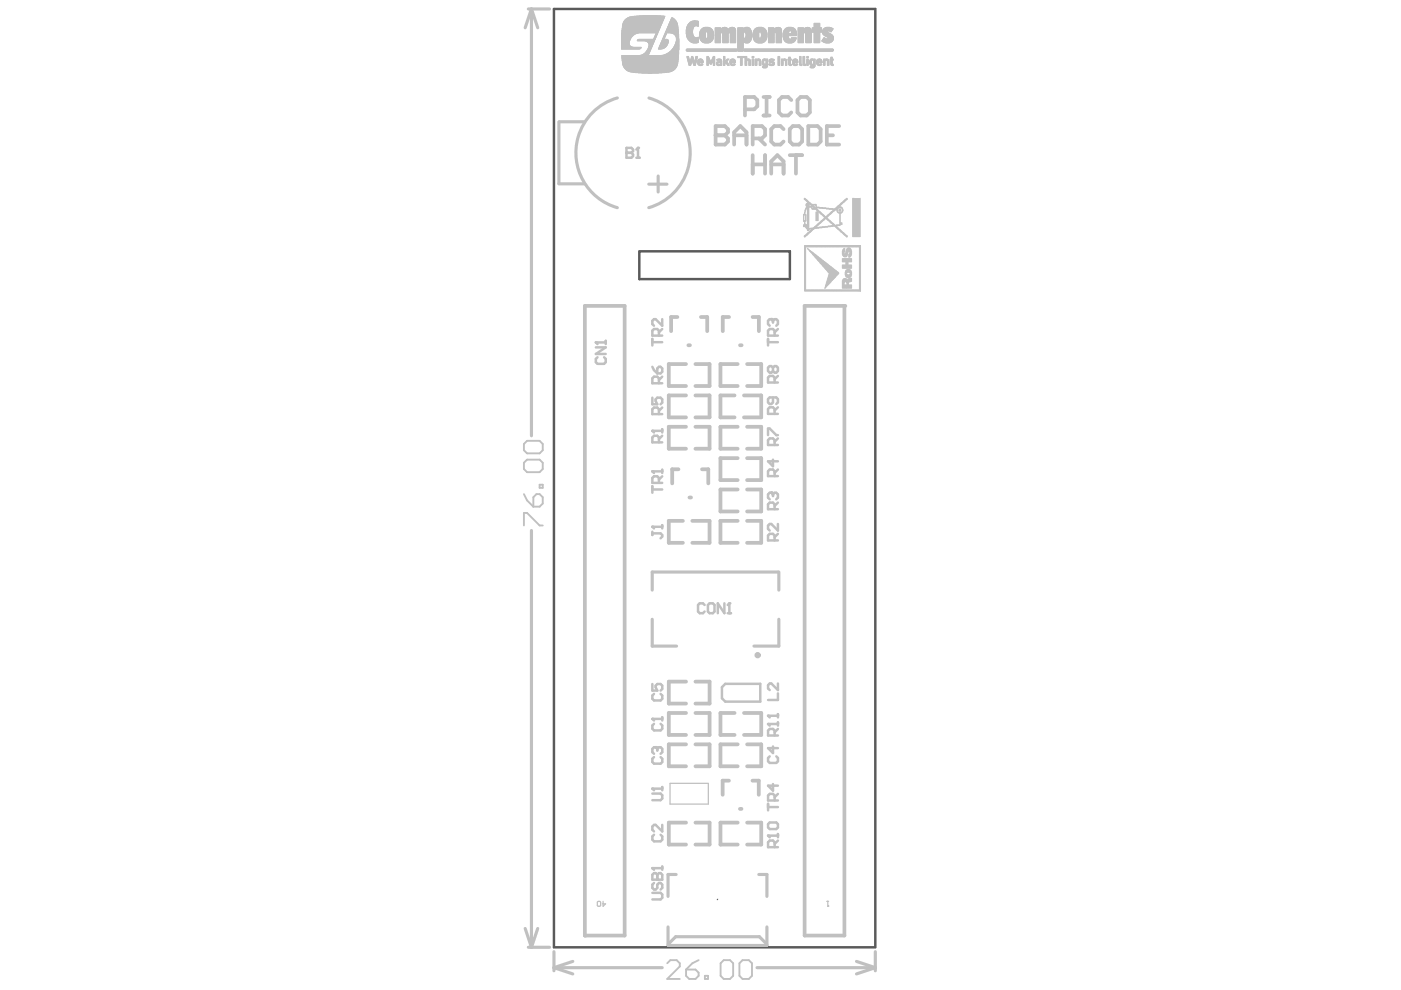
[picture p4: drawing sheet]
<svg xmlns="http://www.w3.org/2000/svg" width="297mm" height="210mm" viewBox="0 0 297 210" stroke-linecap="round" stroke-linejoin="round" font-family="sans-serif">
<path d="M133.5 32.3l.2 .2M152.2 190.6l-.1 .2" fill="none" stroke="#5a5a5a" stroke-width=".21"/>
<path d="M117.4 1.9h68.2v198.9h-68.2zM135.6 53.3h31.9v5.9h-31.9z" fill="none" stroke="#5a5a5a" stroke-width=".52"/>
<g fill="none" stroke="#c0c0c0" stroke-width=".21">
<path d="M131.8 10.4h3.8M131.8 10.4h3.9M131.8 10.3h4M131.8 10.3h4.1M131.8 10.2h4.1M131.8 10.1h4.2M131.8 10h4.2M131.8 10h2.4M131.8 9.9h2.2M131.8 9.9h2M131.8 9.8h1.9M131.8 9.7h1.8"/>
<path d="M131.8 9.6l1.8 .1M131.8 9.6h1.7M131.8 9.5h1.7M131.8 9.4h1.6M131.8 9.3h1.6M131.8 9.2h1.6M131.8 9.1h1.6M131.8 9h1.6M131.8 8.9h1.6M131.8 8.9h1.7M131.8 8.8h1.7M131.8 8.7h1.7"/>
<path d="M131.8 8.6h1.7M131.8 8.6h1.8M131.8 8.5h1.8M131.8 8.4h1.8M131.8 8.3h1.9M131.8 8.2h1.9M131.8 8.1h2M131.8 8h2M131.8 7.9h2.1M131.8 7.8h2.2M131.8 7.7h2.3M131.8 11.9h12"/>
<path d="M131.8 11.8h12M131.8 7.6h2.4M131.8 7.5h2.5M131.8 7.4h2.6M131.8 7.4h2.7M131.8 7.3h2.7M131.8 7.3h2.8M131.8 7.2h2.9M131.8 7.2h3M131.8 7h3.6M131.8 7h7.7M131.9 12.4h11.9"/>
<path d="M131.9 12.3h11.9M131.9 12.1h11.9M131.9 12h11.9M131.9 11.9h11.9M131.9 6.9h7.6M131.9 6.8h7.6M131.9 6.7h7.7M131.9 6.6h7.7M131.9 6.5h7.7M131.9 6.5h7.8M131.9 6.4h7.8M131.9 12.9h11.8"/>
<path d="M131.9 12.8h11.8M131.9 12.7h11.8M131.9 12.7h11.9M131.9 12.6h11.9M131.9 12.5h11.9M131.9 6.3h7.8M131.9 6.2h7.9M131.9 6.1h7.9M131.9 6h8M131.9 5.9h8M132 13.3h11.7M132 13.2h11.7"/>
<path d="M132 13.1h11.7M132 13h11.7M132 5.9h7.9M132 5.8h7.9M132 5.8h8M132 5.7h8M132 5.6h8M132 5.5h8.1M132 13.6h11.6M132 13.5h11.7M132 13.4h11.7M132 5.4h8.1"/>
<path d="M132 5.3h8.2M132 5.2h8.2M132.1 13.8h11.5M132.1 13.7h11.5M132.1 5.2h8.1M132.1 5.1h8.1M132.1 5.1h8.2M132.1 5h8.2M132.1 4.9h8.2M132.2 14.1h11.3M132.2 14h11.3M132.2 4.8h8.2"/>
<path d="M132.2 4.7h8.2M132.3 14.2h11.1M132.3 4.6h8.2M132.3 14.3h11M132.3 14.3h11.1M132.3 4.5h8.2M132.4 14.4h10.9M132.4 4.4h8.1M132.4 14.5h10.8M132.4 4.4h8.2M132.5 14.5h10.7M132.5 4.3h8.1"/>
<path d="M132.5 14.6h10.7M132.5 4.2h8.1M132.6 14.6h10.5M132.6 4.2h8M132.6 14.7h10.5M132.6 4.1h8.1M132.7 14.7h10.3M132.7 4.1h8M132.7 4h8M132.8 14.8h10.1M132.8 4h7.9M132.8 14.9h10"/>
<path d="M132.9 14.9h9.9M132.9 3.9h7.9M133 15h9.7M133 3.8h7.8M133.1 15h9.5M133.1 3.8h7.7M133.1 15.1h9.4M133.2 15.1h9.2M133.4 15.2h8.9M133.4 3.6h7.5M133.5 15.2h8.7M133.5 3.6h7.4"/>
<path d="M133.7 15.3h8.3M133.7 3.5h7.2M133.9 15.3h7.9M134.1 3.5h6.8M134.3 15.4h7.1M134.5 3.4h6.5M134.8 15.4h6.1M135 3.4h5.7M135.1 8.6h3.7M135.2 8.7h3.5M135.2 8.5h3.6M135.2 7.1h-3.4"/>
<path d="M135.2 8.4h3.6M135.3 8.4h3.6M135.4 15.5h4.9M135.4 8.3h3.5M135.6 3.3h4.5M135.7 11.7h1.8M136 11.7h1.5M136.1 15.5h3.5M136.1 11.6h1.4M136.2 11.6h1.3M136.3 11.5h1.3M136.4 11.5h1.2"/>
<path d="M136.4 3.3h2.9M136.5 11.4h1.1M136.7 11.3h1M136.8 11.2h.9M136.8 8.7h1.9M136.9 11.1h.8M136.9 11.1h.9M137 11h.8M137 10.9h.8M137 8.8h1.7M137.1 10.9h.7M137.1 10.8h.8"/>
<path d="M137.2 10.7h.7M137.2 10.6h.8M137.3 10.6h.7M137.3 8.9h1.3M137.4 10.4h.6M137.4 10.4h.7M137.4 9h1.2M137.4 15.6h.9M137.4 10.3h.7M137.5 10.2h.6M137.5 10.1h.7M137.5 9.1h1.1"/>
<path d="M137.5 10h.7M137.5 9.2h1.1M137.6 9.9h.7M137.6 9.8h.7M137.6 9.3h.9M137.6 9.2h.9M137.6 9.7h.7M137.6 9.6h.8M137.6 9.5h.8M137.6 9.4h.9M137.7 11.3l-1.1 .1M138 10.5h-.7"/>
<path d="M138.6 8.3h.3M138.6 8.2h.3M138.6 8.1h.4M138.7 8h.3M138.7 7.9h.4M138.8 7.8h.3M138.8 7.7h.3M138.8 7.7h.4M138.8 7.6h.4M138.9 7.6h.3M138.9 7.5h.3M138.9 7.4h.4"/>
<path d="M139 7.3h.3M139 7.2h.3M139 7.2h.4M139.1 7.9l-.4 .1M139.1 7h.3M139.4 7.1h-.3M139.6 10.4h.6M139.6 10.4h.8M139.6 10.3h1M139.6 10.3h1.1M139.6 10.2h1.2M139.7 10.2h1.2"/>
<path d="M139.7 10.1h1.2M139.7 10.1h1.3M139.7 10h1.4M139.8 9.9h1.4M139.8 9.8h1.5M139.8 9.7h1.5M139.9 9.6h1.5M139.9 9.5h1.5M140 9.5h1.5M140 9.4h1.5M140 9.3h1.5M140 9.3h1.6"/>
<path d="M140.1 9.2h1.5M140.1 9.1h1.5M140.1 9h1.6M140.2 9h1.5M140.2 8.9h1.5M140.2 8.8h1.5M140.3 11.7h3.5M140.3 8.7h1.4M140.3 8.6h1.4M140.4 8.5h1.3M140.4 8.5h1.2M140.4 8.4h1.2"/>
<path d="M140.4 8.4h1.1M140.4 8.3h1M140.5 8.3h.3M140.5 8.2h.3M140.5 8.1h.4M140.6 11.7h3.2M140.6 8.1h.3M140.6 8h.3M140.6 7.9h.4M140.7 7.8h.3M140.7 7.7h.3M140.7 7.7h.4"/>
<path d="M140.7 7.6h.4M140.8 11.6h3M140.8 7.6h.3M140.8 7.5h.3M140.8 7.4h.4M140.9 7.3h.3M140.9 3.7h-7.7M140.9 11.6h2.9M140.9 7.2h.3M140.9 7.2h.4M141 7h.3M141 7h2.8"/>
<path d="M141 6.9h2.8M141.1 11.5h2.8M141.1 6.9h2.7M141.1 6.8h2.7M141.1 6.7h2.7M141.2 11.5h2.7M141.2 6.6h2.6M141.2 6.5h2.6M141.3 11.4h2.6M141.3 6.4h2.5M141.3 6.3h2.5M141.3 7.1h-.3"/>
<path d="M141.3 6.2h2.5M141.4 11.4h2.5M141.4 6.2h2.4M141.4 6.1h2.4M141.4 6.1h2.3M141.4 6h2.3M141.5 5.9h2.2M141.5 5.8h2.2M141.6 11.3h2.3M141.6 5.7h2.1M141.6 5.6h2.1M141.6 11.2h2.3"/>
<path d="M141.6 5.5h2.1M141.7 5.5h2M141.7 5.4h2M141.7 11.2h2.2M141.7 5.3h2M141.7 5.3h1.9M141.8 11.1h2.1M141.8 5.2h1.8M141.8 5.1h1.8M141.8 5h1.8M141.9 11.1h2M141.9 5h1.7"/>
<path d="M141.9 4.9h1.7M141.9 11h2M141.9 4.9h1.6M141.9 4.8h1.6M142 11h1.9M142 4.8h1.5M142 4.7h1.5M142 4.7h1.4M142 10.9h1.9M142 4.6h1.4M142.1 4.5h1.2M142.1 10.9h1.8"/>
<path d="M142.1 4.4h1.2M142.1 4.3h1.1M142.2 10.8h1.7M142.2 7h1.6M142.2 4.3h1M142.2 4.2h.9M142.2 4.1h.8M142.3 10.7h1.6M142.3 4.1h.7M142.3 4h.6M142.3 3.9h.5M142.4 10.6h1.5"/>
<path d="M142.4 3.8h.3M142.4 3.8h.2M142.4 10.5h1.5M142.4 7.1h1.4M142.4 3.7h.1M142.5 10.4h1.4M142.6 10.4h1.3M142.6 10.3h1.3M142.7 10.2h1.2M142.7 7.2h1.1M142.8 10.1h1.1M142.8 10h1.1"/>
<path d="M142.8 7.2h1M142.9 9.9h1M142.9 9.8h1M142.9 7.3h1M143 9.8h.9M143 9.7h.9M143 7.3h.9M143 9.6h.9M143 7.4h.9M143.1 9.6h.8M143.1 9.5h.8M143.1 7.4h.8"/>
<path d="M143.1 9.4h.8M143.1 7.5h.8M143.2 9.3h.7M143.2 7.5h.7M143.2 9.2h.7M143.2 9.1h.7M143.2 7.6h.7M143.3 9.1h.6M143.3 9h.6M143.3 7.7h.6M143.3 8.9h.6M143.3 8.8h.6"/>
<path d="M143.3 7.9h.6M143.3 7.8h.6M143.4 8.7h.5M143.4 8.6h.5M143.4 8.5h.5M143.4 8.4h.5M143.4 8.2h.5M143.4 8.1h.5M143.4 8h.5M143.4 7.9h.5M143.4 8.3h.5M143.6 13.9h-11.5"/>
<path d="M143.8 12.2h-11.9M145.5 10.7h10.7M145.5 10.6h10.7M145.5 10.5h10.7M145.5 7.2h1.4M145.5 7.1h1.4M145.5 7h1.3M145.5 6.9h1.3M145.5 6.8h1.3M145.5 6.7h1.3M145.5 6.6h1.3M145.5 6.5h1.3"/>
<path d="M145.5 6.4h1.3M145.5 6.4h1.4M145.5 6.3h1.4M145.5 10.8h10.7M145.5 7.5h1.5M145.5 7.5h1.4M145.5 7.4h1.4M145.5 7.3h1.4M145.5 6.2h1.4M145.5 6.1h1.4M145.5 6h1.4M145.6 10.8h10.6"/>
<path d="M145.6 10.4h10.6M145.6 7.7h1.5M145.6 7.7h1.4M145.6 7.6h1.4M145.6 5.9h1.4M145.6 5.8h1.4M145.6 12.1h.4M145.6 12h.4M145.6 10.9h10.6M145.6 7.9h1.6M145.6 7.8h1.6M145.6 7.8h1.5"/>
<path d="M145.6 5.7h1.5M145.7 12.3h.3M145.7 12.2h.3M145.7 8h2.4M145.7 7.9l1.8 .1M145.7 5.6h1.5M145.7 5.6h1.6M145.7 5.5h1.7M145.7 12.5h.4M145.7 12.4h.4M145.7 12.4h.3M145.7 8.1h2.4"/>
<path d="M145.7 5.5h2.4M145.7 5.4h2.4M145.8 12.7h.3M145.8 12.6h.3M145.8 8.2h2.3M145.8 5.3h2.3M145.8 12.9h.4M145.8 12.8h.3M145.8 8.3h2.3M145.8 5.2h2.3M145.9 13.1h.3M145.9 13l.3 .1"/>
<path d="M145.9 13h.3M145.9 8.4h2.2M145.9 8.3h2.2M145.9 5.2h2.2M145.9 13.3h.7M145.9 13.2h.7M145.9 13.2h.3M145.9 5.1h2.2M146 13.5h.5M146 13.4h.5M146 13.4h.6M146 8.5h2.1"/>
<path d="M146 5.1h2.1M146 5h2.1M146 13.7h.5M146 13.6h.5M146.1 13.9h.3M146.1 13.8h.3M146.1 8.6h2M146.1 4.9h2M146.2 8.7h1.9M146.2 4.8h1.9M146.3 8.8h1.8M146.3 4.7h1.8"/>
<path d="M146.3 13.2h.3M146.3 13.1h.3M146.4 13h.3M146.4 12.9h.3M146.4 12.8h.7M146.4 12.7h.7M146.4 12.6h.6M146.4 8.9h1.7M146.4 4.6h1.7M146.5 12.6h.5M146.5 12.5h.5M146.5 8.9h1.6"/>
<path d="M146.5 4.6h1.6M146.5 12.4h.5M146.5 12.3h.5M146.5 12.3h.4M146.6 12.2h.3M146.6 12.1h.3M146.6 9h1.5M146.6 12h.3M146.7 13l-.4 .1M146.7 9h1.3M146.7 4.5h1.3M146.8 9.1h1.1"/>
<path d="M146.8 13l.4 .1M146.8 13h.3M146.8 12.9h.3M146.9 13.2h.7M146.9 13.2h.3M146.9 13.1h.3M146.9 4.4h.9M146.9 13.4h.6M146.9 13.3h.6M146.9 13.3h.7M147 13.6h.5M147 13.5h.5"/>
<path d="M147 9.1h.7M147 13.8h.4M147 13.7h.4M147 13.7h.5M147.1 13.9h.3M147.1 13.8h.3M147.2 4.4h.2M147.3 13.2h.3M147.3 13.1h.3M147.3 13h.3M147.3 12.9h.3M147.3 12.9h.4"/>
<path d="M147.3 12.8h.4M147.4 12.8h.3M147.4 12.7h.3M147.4 12.6h.3M147.4 12.5h.3M147.4 12.5h.4M147.4 12.4h.4M147.5 12.3h.3M147.5 12.2h.3M147.5 12.1h.3M147.5 12.1h.4M147.5 12h.4"/>
<path d="M147.7 8h.4M147.8 5.5h.3M147.9 13.6h.4M147.9 13.5h.4M147.9 13.4h.3M147.9 13.3h1.2M147.9 13.2h1.2M147.9 13.1h1.2M147.9 13l1.2 .1M147.9 13h.3M147.9 12.9h.4M148 13.7h1"/>
<path d="M148 13.6h1M148 12.8h.3M148 12.8h1M148 7.9h.1M148 5.6h.1M148 12.7h1M148 12.7h.9M148.1 13.8h.9M148.1 12.6h.8M148.1 13.8h.8M148.1 12.6h.7M148.2 13.9h.6"/>
<path d="M148.2 12.5h.5M148.3 7.6h1.2M148.3 7.5h1.2M148.3 7.4h1.2M148.3 7.3h1.2M148.3 7.9h1.3M148.3 7.8h1.3M148.3 7.8h1.2M148.3 7.7h1.2M148.3 7.2h1.2M148.3 7.1h1.2M148.3 7h1.3"/>
<path d="M148.3 6.9h1.3M148.4 8.2h2.8M148.4 8.1h1.3M148.4 8h1.2M148.4 6.9h1.2M148.4 6.8h1.2M148.4 6.8h1.3M148.4 6.7h2.8M148.4 8.3h2.8M148.4 6.6h2.8M148.5 12.5h.1M148.5 8.4h2.6"/>
<path d="M148.5 6.6h2.6M148.5 6.5h2.6M148.5 8.5h2.6M148.5 6.4h2.6M148.6 8.6h2.4M148.6 6.4h2.4M148.6 6.3h2.4M148.6 12.8h.4M148.7 12.9h.3M148.7 8.7h2.2M148.7 13.6h.2M148.7 13h.4"/>
<path d="M148.7 8.8h2.2M148.7 6.2h2.2M148.8 13.5h.1M148.8 6.1h2.1M148.8 6.1h2M148.9 8.9h1.8M148.9 6h1.8M149 9h1.6M149 5.9h1.6M149.1 9h1.4M149.1 5.9h1.4M149.2 9.1h1.2"/>
<path d="M149.2 5.8h1.2M149.4 9.1h.8M149.4 5.8h.8M149.9 13.9h.3M149.9 13.8h.3M149.9 13.7h.3M149.9 13.6h.3M149.9 13.5h.3M149.9 13.4h.3M149.9 13.3h.3M149.9 13.2h.3M149.9 13.1h.3"/>
<path d="M149.9 13h.3M149.9 12.9h.3M149.9 12.9h.7M149.9 12.8h.7M149.9 12.8h.6M149.9 12.7h.6M149.9 12.6h.6M149.9 12.6h.5M149.9 12.5h.5M149.9 12.4h.5M149.9 12.3h.4M149.9 12.2h.4"/>
<path d="M149.9 12.1h.3M149.9 12h.3M149.9 8.1h1.3M149.9 6.8h1.3M150 8.1h1.2M150 8h1.2M150 6.9h1.2M150 6.8h1.2M150 7.9h1.3M150 7h1.3M150 6.9h1.3M150.1 7.8h1.2"/>
<path d="M150.1 7.7h1.2M150.1 7.6h1.2M150.1 7.5h1.2M150.1 7.4h1.2M150.1 7.3h1.2M150.1 7.2h1.2M150.1 7.1h1.2M150.3 13h.3M150.3 12.9h.3M150.3 13l.8 .1M150.4 13.2h.6M150.4 13.1h.7"/>
<path d="M150.4 13.3h.6M150.5 13.4h.4M150.5 13.5h.4M150.6 13.6h.2M150.6 13.6h.3M150.8 13h.3M150.8 12.9h.3M150.8 12.9h.7M150.9 12.8h.6M150.9 12.7h.6M150.9 12.6h.6M151 12.6h.5"/>
<path d="M151 12.5h.5M151 12.4h.5M151.1 12.4h.4M151.1 12.3h.4M151.1 12.2h.4M151.2 12.1h.3M151.2 13.9h.3M151.2 13.8h.3M151.2 13.7h.3M151.2 13.6h.3M151.2 13.5h.3M151.2 13.4h.3"/>
<path d="M151.2 13.3h.3M151.2 13.2h.3M151.2 13.1h.3M151.2 13h.3M151.2 12.9h.3M151.2 12h.3M151.6 9.1h1.2M151.6 9h1.2M151.6 8.9h1.2M151.6 8.8h1.2M151.6 8.7h1.2M151.6 8.6h1.2"/>
<path d="M151.6 8.5h1.2M151.6 8.4h1.2M151.6 8.3h1.2M151.6 8.2h1.2M151.6 8.1h1.2M151.6 8h1.2M151.6 7.9h1.2M151.6 7.8h1.2M151.6 7.7h1.2M151.6 7.6h1.2M151.6 7.5h1.2M151.6 7.4h1.2"/>
<path d="M151.6 7.3h1.2M151.6 7.2h1.2M151.6 7h1.2M151.6 7h1.3M151.6 6.9h1.3M151.6 6.9h4.4M151.6 6.8h4.4M151.6 6.7h4.4M151.6 6.6h4.4M151.6 6.5h4.4M151.6 6.4h4.4M151.6 6.3h4.4"/>
<path d="M151.6 6.2l4.3 .1M151.6 6.2h2.7M151.6 6.1h1.2M151.6 6h1.2M151.6 5.9h1.2M151.9 13.7h1.1M151.9 13.6h.4M151.9 13.6h.3M151.9 13.5h.3M151.9 13.4h.3M151.9 13.3h1.1M151.9 13.2h1.1"/>
<path d="M151.9 12.7h1.1M151.9 12.7h1M152 13.8h1M152 13.2h1M152 12.6h.9M152 13.1h1M152 12.8h1M152.1 13.9h.9M152.1 12.8h.1M152.1 12.6h.7M152.2 13.1h.8M152.2 12.5h.5"/>
<path d="M152.4 12.5h.1M152.6 13.6h.4M152.6 12.8h.4M152.7 13.6h.3M152.7 13h.3M152.7 12.9h.3M152.7 13.5h.3M152.7 13.4h.3M152.8 7.1h-1.2M152.9 6.1h1.4M153 6h1.2M153.1 5.9h1"/>
<path d="M153.1 6.9h1.4M153.2 7h1.2M153.2 7h1.3M153.2 5.9h.9M153.2 9.1h1.2M153.2 9h1.2M153.2 8.9h1.2M153.2 8.8h1.2M153.2 8.7h1.2M153.2 8.6h1.2M153.2 8.5h1.2M153.2 8.4h1.2"/>
<path d="M153.2 8.3h1.2M153.2 8.2h1.2M153.2 8.1h1.2M153.2 8h1.2M153.2 7.9h1.2M153.2 7.8h1.2M153.2 7.7h1.2M153.2 7.6h1.2M153.2 7.5h1.2M153.2 7.4h1.2M153.2 7.3h1.2M153.2 7.2h1.2"/>
<path d="M153.2 7.1h1.2M153.3 5.8h.7M153.4 13.9h.3M153.4 13.8h.3M153.4 13.7h.3M153.4 13.6h.3M153.4 13.5h.3M153.4 13.4h.4M153.4 13.3h.9M153.4 13.3h.8M153.4 13.2h.8M153.4 13.1h.8"/>
<path d="M153.4 13l.7 .1M153.4 13h.3M153.4 12.9h.3M153.4 12.8h.3M153.4 12.7h.3M153.4 12.6h.3M153.4 12.5h.3M153.4 12.4h.3M153.4 12.3h.3M153.4 12.2h.3M153.4 12.1h.3M153.4 12h.3"/>
<path d="M153.5 5.8h.3M153.8 13h.4M153.8 12.9h.4M153.9 12.9h.4M153.9 12.8h.4M154 13.4h.3M154 12.8h.3M154 13.5h.4M154 12.7h.4M154.1 13.6h.3M154.1 12.6h.4M154.1 13.7h.4"/>
<path d="M154.1 13.6h.4M154.2 13.8h.4M154.2 13.7h.3M154.2 12.5h.4M154.3 13.9h.3M154.4 6.2h1.5M154.5 6.1h1.4M154.6 6h1.2M154.7 5.9h1M154.7 13.4h.4M154.7 13.3h1.2M154.7 13.2h1.2"/>
<path d="M154.7 13.1h1.2M154.7 13l1.2 .1M154.7 6.9h1.3M154.8 13.6h.4M154.8 13.5h.3M154.8 13.4h.3M154.8 13h.3M154.8 12.9h.3M154.8 12.8h.4M154.8 7.1h1.2M154.8 7h1.2M154.8 5.9h.9"/>
<path d="M154.8 13.7h1.1M154.8 13.6h1M154.8 12.8h1M154.8 12.7h1M154.8 9.1h1.2M154.8 9h1.2M154.8 8.9h1.2M154.8 8.8h1.2M154.8 8.7h1.2M154.8 8.6h1.2M154.8 8.5h1.2M154.8 8.4h1.2"/>
<path d="M154.8 8.3h1.2M154.8 8.2h1.2M154.8 8.1h1.2M154.8 8h1.2M154.8 7.9h1.2M154.8 7.8h1.2M154.8 7.7h1.2M154.8 7.6h1.2M154.8 7.5h1.2M154.8 7.4h1.2M154.8 7.3h1.2M154.8 7.2h1.2"/>
<path d="M154.9 13.7h1M154.9 12.7h.9M154.9 5.8h.7M154.9 13.8h.9M154.9 12.6h.8M155 13.8h.7M155 12.6h.7M155.1 13.9h.6M155.1 12.5h.5M155.1 5.8h.3M155.3 12.5h.1M155.5 12.8h.4"/>
<path d="M155.5 13.6h.3M155.5 12.9h.4M155.6 13h.3M155.6 12.9h.3M155.6 13.5h.1M156.4 12.2h1.5M156.4 12.1h1.5M156.4 12h1.5M156.4 12h1.4M156.4 10.9h1.2M156.4 10.8h1.2M156.4 10.7h1.2"/>
<path d="M156.4 10.6h1.2M156.4 10.5h1.2M156.4 10.4h1.2M156.4 10.3h1.2M156.4 10.2h1.2M156.4 10.1h1.2M156.4 10h1.2M156.4 9.9h1.2M156.4 9.8h1.2M156.4 9.7h1.2M156.4 9.6h1.2M156.4 9.5h1.2"/>
<path d="M156.4 9.4h1.2M156.4 9.3h1.2M156.4 9.2h1.2M156.4 9.1h1.2M156.4 9h1.2M156.4 8.9h1.2M156.4 8.8h2.7M156.4 8.7h2.7M156.4 8.6h2.8M156.4 8.5h2.8M156.4 8.4h2.8M156.4 8.4h2.9"/>
<path d="M156.4 8.3h2.9M156.4 8.2h2.9M156.4 8.1h1.4M156.4 8.1h1.3M156.4 8h1.3M156.4 7.9h1.3M156.4 7.8h1.2M156.4 7.7h1.2M156.4 7.6h1.2M156.4 7.5h1.2M156.4 7.4h1.2M156.4 7.3h1.2"/>
<path d="M156.4 7.2h1.2M156.4 7.1h1.2M156.4 7h1.3M156.4 6.9h1.3M156.4 6.8h1.4M156.4 6.7h2.9M156.4 6.6h2.9M156.4 6.5h2.9M156.4 6.5h2.8M156.4 6.4h2.8M156.4 6.3h2.8M156.4 6.2h2.7"/>
<path d="M156.4 6.1h2.7M156.4 6.1h1.2M156.4 6h1.2M156.4 5.9h1.2M157 13.9h.3M157 13.8h.3M157 13.7h.3M157 13.6h.3M157 13.5h.3M157 13.4h.3M157 13.3h.3M157 13.2h.3"/>
<path d="M157 13.1h.3M157 13h.3M157 12.9h.3M157 12.8h.3M157 12.7h.3M157 12.6h.3M157 12.5h.3M157 12.4h.3M157 12.3h.3M157.7 8.9h1.3M157.7 6.1h1.3M157.7 8.9h1.2"/>
<path d="M157.7 6h1.3M157.8 6h1.1M157.8 10.9h18.8M157.8 10.8h18.8M157.8 10.8h18.9M157.8 10.7h18.9M157.8 10.6h18.9M157.8 10.5h18.9M157.8 10.4h18.8M157.8 9h1.1M157.8 5.9h1.1M157.9 9h.9"/>
<path d="M157.9 5.9h.9M157.9 6.8h1.4M158 13.9h.3M158 13.8h.3M158 13.7h.3M158 13.6h.3M158 13.5h.3M158 13.4h.3M158 13.3h.3M158 13.2h.3M158 13.1h.3M158 13h.3"/>
<path d="M158 12.9h.3M158 12.8h.4M158 12.8h1.1M158 12.7h1.1M158 12.7h1M158 12.6h1M158 12.6h.9M158 12.5h.3M158 12.4h.3M158 12.3h.3M158 12.2h.3M158 12.1h.3"/>
<path d="M158 12h.3M158 9.1h.7M158 8.1h1.3M158 5.8h.7M158 6.8h1.3M158.1 9.1h.5M158.1 8h1.2M158.1 6.9h1.2M158.1 5.8h.5M158.1 7.9h1.3M158.1 7.8h1.3M158.1 7.1h1.3"/>
<path d="M158.1 7h1.3M158.1 7h1.2M158.2 7.7h1.2M158.2 7.6h1.2M158.2 7.5h1.2M158.2 7.4h1.2M158.2 7.3h1.2M158.2 7.2h1.2M158.4 12.5h.5M158.6 12.5h.1M158.7 12.8h.4M158.7 12.9h.4"/>
<path d="M158.8 13.9h.3M158.8 13.8h.3M158.8 13.7h.3M158.8 13.6h.3M158.8 13.5h.3M158.8 13.4h.3M158.8 13.3h.3M158.8 13.2h.3M158.8 13.1h.3M158.8 13h.3M158.8 12.9h.3M159.5 13.9h.3"/>
<path d="M159.5 13.8h.3M159.5 13.7h.3M159.5 13.6h.3M159.5 13.5h.3M159.5 13.4h.3M159.5 13.3h.3M159.5 13.2h.3M159.5 13.1h.3M159.5 13h.3M159.5 12.9h.3M159.5 12.8h.3M159.5 12.7h.3"/>
<path d="M159.5 12.6h.3M159.5 12.5h.3M159.5 12.3h.3M159.5 12.2h.3M159.5 12.1h.3M159.5 12h.3M159.6 7.8h1.3M159.6 7.7h1.3M159.6 7.6h1.3M159.6 7.5h1.3M159.6 7.4h1.3M159.6 7.3h1.3"/>
<path d="M159.6 7.2h1.3M159.7 8h1.3M159.7 7.9h1.2M159.7 7.8h1.2M159.7 7.1h1.2M159.7 7h1.2M159.7 6.9h1.2M159.7 8.2h2.8M159.7 8.1h1.3M159.7 6.8h1.3M159.7 6.7h2.8M159.8 8.3h2.7"/>
<path d="M159.8 6.6h2.7M159.8 8.4h2.6M159.8 8.4h2.7M159.8 6.5h2.7M159.8 6.5h2.6M159.9 8.5h2.5M159.9 6.4h2.5M159.9 8.6h2.4M159.9 8.6h2.5M159.9 6.3h2.4M160 8.7h2.3M160 6.2l2.3 .1"/>
<path d="M160 8.7h2.2M160 6.2h2.2M160.1 8.8h2.1M160.1 6.1h2.1M160.1 13.9h.4M160.1 13.8h.4M160.1 13.7h.4M160.1 13.6h.4M160.1 13.5h.4M160.1 13.4h.4M160.1 13.3h.4M160.1 13.2h.4"/>
<path d="M160.1 13.1h.4M160.1 13h.4M160.1 12.9h.4M160.1 12.8h.5M160.1 12.8h1.2M160.1 12.7h1.1M160.1 12.6h1.1M160.1 12.6h1M160.1 12.5h.4M160.1 6.1h2M160.2 8.9h1.9M160.2 6h1.9"/>
<path d="M160.3 8.9h1.7M160.3 6h1.7M160.3 9h1.6M160.3 5.9h1.6M160.4 9h1.4M160.5 5.9h1.3M160.5 9.1h1.2M160.6 5.8h1.1M160.6 12.5h.4M160.7 9.1h.9M160.8 12.5h.1M160.8 5.8h.7"/>
<path d="M160.9 12.8h.4M160.9 12.9h.4M161 13.9h.3M161 13.8h.3M161 13.7h.3M161 13.6h.3M161 13.5h.3M161 13.4h.3M161 13.3h.3M161 13.2h.3M161 13.1h.3M161 13h.3"/>
<path d="M161.2 8.1h1.4M161.3 8.1h1.3M161.3 6.8h1.3M161.3 8h1.3M161.3 6.9h1.3M161.4 7.9h1.2M161.4 7.8h1.2M161.4 7.1h1.2M161.4 7h1.2M161.4 6.9h1.2M161.4 7.7h1.2M161.4 7.6h1.2"/>
<path d="M161.4 7.5h1.2M161.4 7.4h1.2M161.4 7.3h1.2M161.4 7.2h1.2M161.6 14.2h1.1M161.6 13.6h.5M161.6 13.6h.4M161.6 13.5h.4M161.6 13.4h.3M161.6 13.3h.3M161.6 13.2h.3M161.6 13.1h.3"/>
<path d="M161.6 13h.3M161.6 12.9h.4M161.6 12.8h.4M161.7 14.3h.9M161.7 14.2h.4M161.7 13.7h1.1M161.7 12.8h1.1M161.7 12.7h1.1M161.7 14.1h.3M161.7 13.8h1.1M161.7 12.6h1.1M161.8 14.4h.7"/>
<path d="M161.8 14.1h.1M161.8 13.8h1M161.8 12.6h1M161.8 13.9h.5M161.9 14.4h.5M161.9 12.5h.4M162 12.5h.2M162.2 14.2h.5M162.3 13.6h.5M162.3 14.1h.4M162.3 12.8h.5M162.4 14.1h.3"/>
<path d="M162.4 14h.3M162.4 13.6h.4M162.4 13.5h.4M162.4 12.9h.4M162.4 13.4h.4M162.4 13.3h.4M162.4 13.2h.4M162.4 13.1h.4M162.4 13h.4M162.4 12.5h.4M162.8 13.9h-.4M162.9 9h1.2"/>
<path d="M162.9 8.9h1.2M162.9 8.8h1.2M162.9 8.7h1.2M162.9 8.6h1.2M162.9 8.5h1.2M162.9 8.4h1.2M162.9 8.3h1.2M162.9 8.2h1.2M162.9 8.1h1.2M162.9 8h1.2M162.9 7.9h1.2M162.9 7.8h1.2"/>
<path d="M162.9 7.7h1.2M162.9 7.6h1.2M162.9 7.5h1.2M162.9 7.4h1.2M162.9 7.3h1.2M162.9 7.2h1.2M162.9 7.1h1.2M162.9 7h1.3M162.9 6.9h1.4M162.9 6.9h2.8M162.9 6.8h2.8M162.9 6.7h2.8"/>
<path d="M162.9 6.6h2.8M162.9 6.5h2.8M162.9 6.4h2.8M162.9 6.3h2.8M162.9 6.2l2.8 .1M162.9 6.2h1.2M162.9 6.1h1.2M162.9 6h1.2M162.9 5.9h1.2M163 13.7h1.2M163 9.1h1.1M163 13.7h1.1"/>
<path d="M163 13.6h.5M163.1 13.8h1M163.1 13.6h.3M163.1 13.1h.9M163.1 13l.8 .1M163.1 13h.3M163.1 12.9h.3M163.1 12.8h.3M163.1 12.8h1M163.1 12.7h1.1M163.1 13.5h.2M163.1 13.2h1"/>
<path d="M163.2 13.2h.9M163.2 12.6h.9M163.2 13.9h.8M163.2 13.3h1M163.3 12.5h.6M163.4 13.3h.8M163.6 12.5h.1M163.7 13.6h.5M163.8 13.6h.4M163.8 13.4h.4M163.8 12.8h.3M163.9 13.5h.3"/>
<path d="M163.9 13.4h.3M163.9 12.9h.2M164.2 6.2h1.5M164.2 6.1h1.4M164.3 6.1h1.3M164.3 6h1.3M164.4 6h1.1M164.4 5.9h1.1M164.5 6.9h1.2M164.5 7h1.2M164.5 5.9h.9M164.6 9.1h1.1"/>
<path d="M164.6 9h1.1M164.6 8.9h1.1M164.6 8.8h1.1M164.6 8.7h1.1M164.6 8.6h1.1M164.6 8.5h1.1M164.6 8.4h1.1M164.6 8.3h1.1M164.6 8.2h1.1M164.6 8.1h1.1M164.6 8h1.1M164.6 7.9h1.1"/>
<path d="M164.6 7.8h1.1M164.6 7.7h1.1M164.6 7.6h1.1M164.6 7.5h1.1M164.6 7.4h1.1M164.6 7.3h1.1M164.6 7.2h1.1M164.6 7.1h1.1M164.6 5.8h.7M165 13.9h.3M165 13.8h.3M165 13.7h.3"/>
<path d="M165 13.6h.3M165 13.5h.3M165 13.4h.3M165 13.3h.3M165 13.2h.3M165 13.1h.3M165 13h.3M165 12.9h.3M165 12.8h.3M165 12.7h.3M165 12.6h.3M165 12.5h.3"/>
<path d="M165 12.4h.3M165 12.3h.3M165 12.2h.3M165 12.1h.3M165 12h.3M165 5.8h.1M165.7 13.9h.3M165.7 13.8h.3M165.7 13.7h.3M165.7 13.6h.3M165.7 13.5h.3M165.7 13.4h.3"/>
<path d="M165.7 13.3h.3M165.7 13.2h.3M165.7 13.1h.3M165.7 13h.3M165.7 12.9h.3M165.7 12.9h.4M165.7 12.8h.4M165.7 12.8h1.1M165.7 12.7h1.1M165.7 12.7h1M165.7 12.6h1M165.7 12.5h.3"/>
<path d="M166 7.8h1.2M166 7.7h1.2M166 7.6h1.2M166 7.6h2.9M166 7.5h2.9M166 7.4h2.9M166 7.3h2.9M166 7.2h2.9M166 7.1h2.9M166.1 8.1h1.1M166.1 8h1.1M166.1 7.9h1.1"/>
<path d="M166.1 7h1.1M166.1 6.9h1.1M166.1 6.8h1.1M166.1 12.5h.5M166.1 8.3h1.3M166.1 8.2h1.2M166.1 8.1h1.2M166.1 6.7h1.2M166.2 8.4h2.5M166.2 8.3h2.6M166.2 6.6h1.1M166.2 6.6h1.2"/>
<path d="M166.2 6.5h1.2M166.2 8.5h2.5M166.2 6.5h2.5M166.2 6.4h2.5M166.3 8.6h2.3M166.3 8.5h2.4M166.3 6.4h2.4M166.3 12.5h.1M166.3 6.3h2.4M166.3 6.3h2.3M166.4 12.8h.4M166.4 8.7h2.1"/>
<path d="M166.4 8.7h2.2M166.4 8.8h2.1M166.4 6.2h2.2M166.5 12.9h.3M166.5 6.1h2M166.5 13.9h.3M166.5 13.8h.3M166.5 13.7h.3M166.5 13.6h.3M166.5 13.5h.3M166.5 13.4h.3M166.5 13.3h.3"/>
<path d="M166.5 13.2h.3M166.5 13.1h.3M166.5 13h.3M166.5 8.9h1.9M166.6 6h1.8M166.6 8.9h1.7M166.6 6h1.7M166.7 9h1.5M166.7 5.9h1.6M166.8 9h1.3M166.8 5.9h1.4M166.9 9.1h1.1"/>
<path d="M166.9 5.8h1.1M167.1 12.8h.7M167.1 12.7h.7M167.1 12.6h.7M167.1 12.5h.7M167.1 9.1h.8M167.1 5.8h.7M167.2 13.7h.6M167.2 13.6h.6M167.2 13.6h.4M167.2 13.5h.4M167.2 13.4h.4"/>
<path d="M167.2 13.3h.4M167.2 13.2h.4M167.2 13.1h.4M167.2 13h.4M167.2 12.9h.4M167.2 12.8h.4M167.2 12.5h.4M167.2 12.4h.4M167.2 12.3h.4M167.2 12.2h.4M167.2 12.1h.4M167.3 13.8h.5"/>
<path d="M167.3 13.7h.5M167.4 13.9h.4M167.6 8.3h1.2M167.6 6.5h1.2M167.7 8.2h1.1M167.7 6.6h1.1M167.8 8.2h1M167.8 8.1h1M167.8 6.7h1M167.8 6.6h1M167.8 8h1M167.8 6.9h1.1"/>
<path d="M167.8 6.8h1.1M167.8 6.8h1M167.9 7h1M167.9 6.9h1M168 13.5h.4M168 13.4h.4M168 13.4h.3M168 13.3h1.2M168 13.2h1.2M168 13.1h1.2M168 13l1.2 .1M168 13h.4"/>
<path d="M168 12.9h.4M168.1 13.6h1M168.1 13.6h.4M168.1 13.5h.3M168.1 12.9h.3M168.1 12.8h.4M168.1 12.8h1M168.1 13.7h1.1M168.1 13.7h1M168.1 12.7h1M168.2 13.8h.9M168.2 12.7h.8"/>
<path d="M168.2 12.6h.8M168.3 13.8h.7M168.3 12.6h.6M168.3 13.9h.6M168.4 12.5h.5M168.6 12.5h.1M168.8 12.8h.3M168.8 13.6h.2M168.8 12.9h.4M168.8 12.9h.3M168.9 13h.3M168.9 13.5h.1"/>
<path d="M169.2 9.1h1.2M169.2 9h1.2M169.2 8.9h1.2M169.2 8.8h1.2M169.2 8.7h1.2M169.2 8.6h1.2M169.2 8.5h1.2M169.2 8.4h1.2M169.2 8.3h1.2M169.2 8.2h1.2M169.2 8.1h1.2M169.2 8h1.2"/>
<path d="M169.2 7.9h1.2M169.2 7.8h1.2M169.2 7.7h1.2M169.2 7.6h1.2M169.2 7.5h1.2M169.2 7.4h1.2M169.2 7.3h1.2M169.2 7.2h1.2M169.2 7.1h1.2M169.2 7h1.2M169.2 7h1.3M169.2 6.9h1.3"/>
<path d="M169.2 6.9h2.8M169.2 6.8h2.8M169.2 6.7h2.8M169.2 6.6h2.8M169.2 6.5h2.8M169.2 6.4h2.8M169.2 6.3h2.8M169.2 6.2l2.8 .1M169.2 6.2h2.7M169.2 6.1h1.2M169.2 6h1.2M169.2 5.9h1.2"/>
<path d="M169.5 13.7h.5M169.5 13.6h.5M169.5 13.6h.3M169.5 13.5h.3M169.5 13.4h.3M169.5 13.3h.3M169.5 13.2h.3M169.5 13.1h.3M169.5 13h.3M169.5 12.9h.3M169.5 12.8h.3M169.5 12.7h.3"/>
<path d="M169.5 12.6h.3M169.5 12.5h.3M169.5 12.4h.3M169.5 12.3h.3M169.5 12.2h.3M169.5 12.1h.3M169.5 12h.3M169.6 13.8h.4M169.7 13.9h.3M170.3 13.7h.5M170.3 13.6h.5M170.3 13.6h.3"/>
<path d="M170.3 13.5h.3M170.3 13.4h.3M170.3 13.3h.3M170.3 13.2h.3M170.3 13.1h.3M170.3 13h.3M170.3 12.9h.3M170.3 12.8h.3M170.3 12.7h.3M170.3 12.6h.3M170.3 12.5h.3M170.3 12.4h.3"/>
<path d="M170.3 12.3h.3M170.3 12.2h.3M170.3 12.1h.3M170.3 12h.3M170.3 13.8h.5M170.4 13.8h.4M170.4 13.9h.4M170.5 6.1h1.4M170.6 6h1.2M170.7 5.9h1M170.7 6.9h1.3M170.8 7h1.2"/>
<path d="M170.8 5.9h.9M170.8 9h1.2M170.8 8.9h1.2M170.8 8.8h1.2M170.8 8.7h1.2M170.8 8.6h1.2M170.8 8.5h1.2M170.8 8.4h1.2M170.8 8.3h1.2M170.8 8.2h1.2M170.8 8.1h1.2M170.8 8h1.2"/>
<path d="M170.8 7.9h1.2M170.8 7.8h1.2M170.8 7.7h1.2M170.8 7.6h1.2M170.8 7.5h1.2M170.8 7.4h1.2M170.8 7.3h1.2M170.8 7.2h1.2M170.8 7.1h1.2M170.9 9.1h1.1M170.9 5.8h.7M171.1 13.9h.3"/>
<path d="M171.1 13.8h.3M171.1 13.7h.3M171.1 13.6h.3M171.1 13.5h.3M171.1 13.4h.3M171.1 13.3h.3M171.1 13.2h.3M171.1 13.1h.3M171.1 13h.3M171.1 12.9h.3M171.1 12.8h.3M171.1 12.7h.3"/>
<path d="M171.1 12.6h.3M171.1 12.5h.3M171.1 12.3h.3M171.1 12.2h.3M171.1 12.1h.3M171.1 12h.3M171.2 5.8h.1M171.7 13.5h.3M171.7 13.4h.3M171.7 13.3h.3M171.7 13.2h.3M171.7 13.1h.3"/>
<path d="M171.7 13h.3M171.7 12.9h.3M171.7 14.2h1M171.7 13.6h.5M171.7 13.6h.4M171.7 13.5h.4M171.7 12.9h.4M171.7 12.8h.4M171.7 12.8h1.1M171.8 14.3h.9M171.8 14.2h1M171.8 13.7h1"/>
<path d="M171.8 12.7h1M171.8 14.1h.2M171.8 13.8h1M171.8 12.6h1M171.9 14.4h.7M171.9 14.1h.1M171.9 13.8h.9M171.9 12.6h.9M171.9 13.9h.5M171.9 12.5h.5M172 14.4h.5M172.1 12.5h.1"/>
<path d="M172.2 6.8h2M172.2 6.7h2M172.2 6.6h2M172.2 6.5h2M172.2 6.4h2M172.2 6.3h2M172.2 6.2h2M172.2 6.1h2M172.2 6h2M172.2 5.9h2M172.3 13.6h.5M172.4 14.1h.4"/>
<path d="M172.4 13.6h.4M172.4 12.8h.4M172.5 14.1h.3M172.5 14h.3M172.5 13.5h.3M172.5 13.4h.3M172.5 13h.3M172.5 12.9h.3M172.5 13.9h.3M172.5 13.3h.3M172.5 13.2h.3M172.5 13.1h.3"/>
<path d="M172.5 12.5h.3M172.6 6.9h1.2M172.6 5.8h1.2M172.6 9.1h1.2M172.6 9h1.2M172.6 8.9h1.2M172.6 8.8h1.2M172.6 8.7h1.2M172.6 8.6h1.2M172.6 8.5h1.2M172.6 8.4h1.2M172.6 8.3h1.2"/>
<path d="M172.6 8.2h1.2M172.6 8.1h1.2M172.6 8h1.2M172.6 7.9h1.2M172.6 7.8h1.2M172.6 7.7h1.2M172.6 7.6h1.2M172.6 7.5h1.2M172.6 7.4h1.2M172.6 7.3h1.2M172.6 7.2h1.2M172.6 7.1h1.2"/>
<path d="M172.6 7h1.2M172.6 5.7h1.2M172.6 5.6h1.2M172.6 5.5h1.2M172.6 5.4h1.2M172.6 5.3h1.2M172.6 5.2h1.2M172.6 5.1h1.2M172.6 5h1.2M172.6 4.9h1.2M173.1 13.4h.4M173.1 13.3h1.2"/>
<path d="M173.1 13.2h1.2M173.1 13.1h1.2M173.1 13l1.2 .1M173.2 13.6h.4M173.2 13.5h.3M173.2 13h.3M173.2 12.9h.3M173.2 12.8h.4M173.2 13.7h1.1M173.2 13.6h1M173.2 12.8h1M173.2 12.7h1"/>
<path d="M173.3 13.7h1M173.3 12.7h.9M173.3 13.8h.9M173.3 12.6h.8M173.4 13.8h.7M173.4 12.6h.7M173.5 13.9h.5M173.5 12.5h.5M173.7 12.5h.1M173.9 12.8h.3M173.9 13.6h.3M173.9 12.9h.4"/>
<path d="M174 13h.3M174 12.9h.3M174 13.5h.1M174.2 8.7h2.3M174.3 8.7h2.2M174.3 8.6h2.3M174.3 8.8h2.2M174.3 8.5h2.3M174.4 8.5h2.3M174.4 6.9h1.3M174.4 6.9h1.2M174.4 6.8h1.1"/>
<path d="M174.4 6.7h1.1M174.4 6.6h1.1M174.4 8.4h2.3M174.4 7.1h1.6M174.4 7h1.5M174.4 7h1.4M174.4 6.6h1.3M174.4 6.5h2M174.4 6.4h2.1M174.5 8.3h2.2M174.5 7.2h1.7M174.5 7.2h1.6"/>
<path d="M174.5 6.4h2M174.5 6.3h2M174.5 8.9h1.9M174.5 8.2h.8M174.5 7.3h1.8M174.5 6.3h2.1M174.6 8.9h1.7M174.6 8.2h.5M174.6 7.3h1.7M174.6 6.2h2M174.6 13.9h.3M174.6 13.8h.3"/>
<path d="M174.6 13.7h.3M174.6 13.6h.3M174.6 13.5h.3M174.6 13.4h.3M174.6 13.3h.3M174.6 13.2h.3M174.6 13.1h.3M174.6 13h.3M174.6 13h.4M174.6 12.9h.4M174.6 12.8h.4M174.6 12.8h1.1"/>
<path d="M174.6 12.7h1.1M174.6 12.6h1M174.6 12.5h.3M174.6 8.1h.4M174.6 8.1h.3M174.6 7.4h1.8M174.6 6.1h2.1M174.7 9h1.5M174.7 8h.2M174.7 7.4h1.8M174.7 6.1h2M174.7 8h.1"/>
<path d="M174.7 7.5h1.8M174.7 6h1.9M174.8 7.5h1.8M174.8 6h1.7M174.8 9h1.3M174.9 7.6h1.7M174.9 5.9h1.5M174.9 9.1h1.1M175 5.9h1.3M175 7.7h1.6M175.1 12.5h.4M175.1 5.8h1"/>
<path d="M175.1 9.1h.8M175.1 7.7h1.6M175.2 7.8h1.5M175.2 5.8h.7M175.3 12.5h.1M175.3 12.8h.4M175.3 7.8h1.4M175.4 12.9h.4M175.4 13.9h.4M175.4 13.8h.4M175.4 13.7h.4M175.4 13.6h.4"/>
<path d="M175.4 13.5h.4M175.4 13.4h.4M175.4 13.3h.4M175.4 13.2h.4M175.4 13.1h.4M175.4 13h.4M175.4 7.9h1.3M175.5 8.2h1.2M175.5 7.9h1.2M175.6 8.2h1.1M175.6 8.1h1.1M175.6 8h1.1"/>
<path d="M175.8 6.6h.6M175.9 6.6h.4M176 12.8h.7M176 12.7h.7M176 12.6h.7M176 12.5h.7M176 6.7h.3M176.1 6.7h.2M176.2 13.7h.5M176.2 13.6h.5M176.2 13.6h.3M176.2 13.5h.3"/>
<path d="M176.2 13.4h.3M176.2 13.3h.3M176.2 13.2h.3M176.2 13.1h.3M176.2 13h.3M176.2 12.9h.3M176.2 12.8h.3M176.2 12.5h.3M176.2 12.4h.3M176.2 12.3h.3M176.2 12.2h.3M176.2 12.1h.3"/>
<path d="M176.2 6.8h.1M176.2 13.8h.5M176.3 13.9h.4M170.4 45.4v1.5M170.4 47.7v.4M170.4 47.6v.4M170.5 42.1v.2M170.5 45.4v.2M170.5 46.8v.2M170.5 47.6v.5M170.5 50v.2M170.6 52v9.7"/>
<path d="M170.6 42v.3M170.6 45v.6M170.6 46.8v.7M170.6 47.6v.5M170.6 50v.3M170.7 52v9.7M170.7 42v.3M170.7 44.6v1M170.7 46.8v1.2M170.7 49.9v.4M170.7 42.1v.3M170.7 44.4v.6"/>
<path d="M170.7 45.4v.2M170.7 46.8v.1M170.7 47.5v.6M170.7 49.9v.3M170.8 52v9.7M170.8 42.2v.3M170.8 44.2v.5M170.8 45.4v1.5M170.8 47.6v.6M170.8 49.8v.3M170.9 52v.3M170.9 42.3v.3"/>
<path d="M170.9 43.3v.3M170.9 44.1v.3M170.9 45.5v.1M170.9 45.7v1M170.9 46.8v.1M170.9 47.7v.6M170.9 49.7v.3M171 52v.3M171 42.3v.3M171 43.2v.6M171 44v.3M171 47.6v.4"/>
<path d="M171 48.1v.3M171 49.7v.3M171 42.3v.4M171 43.8v.3M171 48.2v.3M171 49.6v.4M171.1 52v.3M171.1 42.4v.4M171.1 43.1v.9M171.1 47.7v.4M171.1 48.4v.1M171.1 49.5v.4"/>
<path d="M171.2 52v.3M171.2 52.6v.1M171.2 42.5v.4M171.2 43.1v5.8M171.2 49.4v.4M171.3 52v.3M171.3 52.7v.1M171.3 42.6v.3M171.3 43.1v5.8M171.3 49.4v.3M171.3 52.8v.1M171.3 49.3v.4"/>
<path d="M171.4 52v.3M171.4 52.8v.1M171.4 42.7v.3M171.4 43.2v5.7M171.4 49.3v.3M171.5 52v.3M171.5 52.9v.1M171.5 42.8v.3M171.5 43.2v5.7M171.5 49.2v.3M171.6 52v.3M171.6 52.9v.2"/>
<path d="M171.6 42.9v.3M171.6 43.3v.3M171.6 43.7v.2M171.6 48.4v.2M171.6 49.1v.3M171.6 53v.2M171.6 43.8v.1M171.7 52v.3M171.7 53.1v.2M171.7 42.9v.4M171.7 43.8v.1M171.7 48.4v.2"/>
<path d="M171.7 49v.3M171.8 52v.3M171.8 53.1v.3M171.8 43v.4M171.8 43.8v.1M171.8 48.4v.1M171.8 48.9v.4M171.9 52v.3M171.9 53.2v.3M171.9 43.1v.4M171.9 43.8v.1M171.9 48.4v.1"/>
<path d="M171.9 48.8v.4M171.9 53.2v.4M171.9 43.2v.3M171.9 48.8v.3M172 52v.3M172 53.3v.3M172 43.2v.3M172 43.8v.1M172 48.4v.1M172 48.7v.4M172.1 52v.3M172.1 53.3v.4"/>
<path d="M172.1 43.3v.9M172.1 48.4v.1M172.1 48.6v.4M172.2 52v.3M172.2 53.4v.4M172.2 43.3v1.1M172.2 48.4v.1M172.2 48.6v.3M172.2 53.5v.4M172.2 43.3v.5M172.2 44.2v.2M172.2 48.4v.4"/>
<path d="M172.3 52v.3M172.3 53.6v.4M172.3 43.3v.5M172.3 44.2v.2M172.3 48.4v.4M172.4 52v.3M172.4 53.6v.5M172.4 43.3v.2M172.4 43.6v.3M172.4 44.2v.2M172.4 48.3v.4M172.5 52v.3"/>
<path d="M172.5 53.6v.6M172.5 43.4v.1M172.5 43.6v.4M172.5 44.2v.2M172.5 48.3v.4M172.5 53.7v.5M172.5 43.3v.2M172.5 43.7v.4M172.5 48.2v.4M172.6 52v.3M172.6 53.8v.5M172.6 43.4v.1"/>
<path d="M172.6 43.8v.3M172.6 44.2v.2M172.6 48.1v.4M172.7 52v.3M172.7 53.9v.5M172.7 43.3v.2M172.7 43.8v.6M172.7 48.1v.3M172.8 52v.3M172.8 53.9v.6M172.8 43.3v.2M172.8 43.9v.5"/>
<path d="M172.8 48v.4M172.8 53.9v.7M172.8 44v.4M172.9 52v.3M172.9 54v.7M172.9 43.3v.2M172.9 44.1v.3M172.9 47.9v.3M172.9 48.3v.1M173 52v.3M173 54.1v.7M173 43.3v1.1"/>
<path d="M173 45v1.8M173 47.8v.3M173 48.2v.2M173.1 52v.3M173.1 54.1v.7M173.1 43.4v1.1M173.1 44.9v1.9M173.1 47.8v.3M173.1 48.2v.2M173.1 54.2v.7M173.2 43.9v.2M173.2 44.2v.4"/>
<path d="M173.2 45v1.8M173.2 47.7v.3M173.2 48.2v.2M173.2 52v.3M173.2 54.2v.8M173.2 44.3v.4M173.2 47.6v.4M173.3 52v.3M173.3 54.3v.8M173.3 43.9v.2M173.3 44.4v.4M173.3 45v1.8"/>
<path d="M173.3 47.5v.4M173.3 48.2v.2M173.4 52v.3M173.4 54.4v.8M173.4 43.9v.2M173.4 44.4v.4M173.4 44.9v1.9M173.4 47.5v.3M173.4 48.2v.2M173.5 52v.3M173.5 54.4v.9M173.5 43.9v.2"/>
<path d="M173.5 44.5v.3M173.5 44.9v1.9M173.5 47.4v.4M173.5 48.2v.2M173.5 54.5v.9M173.5 44.6v.3M173.5 47.3v.4M173.6 52v.3M173.6 54.5v.9M173.6 43.9v.2M173.6 44.7v.3M173.6 47.3v.3"/>
<path d="M173.6 48.1v.3M173.7 52v.3M173.7 54.6v.9M173.7 43.9v.2M173.7 44.8v.3M173.7 47.2v.3M173.7 48.2v.1M173.8 52v.3M173.8 54.7v.9M173.8 44v.1M173.8 44.8v.3M173.8 47.2v.3"/>
<path d="M173.8 48.1v.2M173.8 54.7v1M173.8 44.8v.4M173.8 47.1v.3M173.9 52v.3M173.9 54.8v1M173.9 44v.1M173.9 44.9v.4M173.9 47v.4M173.9 48.1v.2M174 52v.3M174 54.8v1.1"/>
<path d="M174 44v.1M174 45v.4M174 46.9v.4M174 48.1v.2M174.1 52v.3M174.1 54.9v1.1M174.1 44v.1M174.1 45.1v.3M174.1 46.9v.3M174.1 48.1v.2M174.1 45.1v.4M174.1 46.8v.4"/>
<path d="M174.2 52v.3M174.2 55v1.1M174.2 44v.1M174.2 45.2v.3M174.2 46.7v.4M174.2 48.1v.2M174.3 52v.3M174.3 55.1v1.1M174.3 44v.1M174.3 45.3v.3M174.3 46.7v.3M174.3 48.1v.2"/>
<path d="M174.4 52v.3M174.4 55.1v1.2M174.4 44v.1M174.4 45.4v.3M174.4 46.6v.3M174.4 48.1v.1M174.4 55.2v1.2M174.4 44v.2M174.5 52v.3M174.5 55.2v1.3M174.5 44.1v.1M174.5 45.4v.4"/>
<path d="M174.5 46.5v.3M174.5 48.1v.1M174.6 52v.3M174.6 55.3v1.3M174.6 44.1v.1M174.6 45.5v.4M174.6 46.4v.4M174.6 48.1v.1M174.7 52v.3M174.7 55.4v1.2M174.7 44.1v.1M174.7 45.6v.4"/>
<path d="M174.7 46.3v.4M174.7 48.1v.1M174.7 55.4v1.3M174.7 45.7v.3M174.7 46.3v.3M174.8 52v.3M174.8 55.4v1.4M174.8 44.1v.1M174.8 45.7v.4M174.8 46.2v.4M174.8 48.1v.1M174.9 52v.3"/>
<path d="M174.9 55.5v1.4M174.9 44.1v.1M174.9 45.8v.7M174.9 48.1v.1M175 52v.3M175 55.6v1.4M175 44.1v.1M175 45.9v.5M175 48v.1M175 55.7v1.4M175 46v.3M175.1 52v.3"/>
<path d="M175.1 55.7v1.5M175.1 44.1v.1M175.1 46v.3M175.1 48v.1M175.2 52v.3M175.2 55.7v1.6M175.2 60v.8M175.2 44.1v.2M175.2 45.9v.5M175.2 48v.1M175.3 52v.3M175.3 55.8v1.5"/>
<path d="M175.3 59.7v1M175.3 44.1v.2M175.3 45.8v.7M175.3 48v.1M175.3 55.9v1.5M175.3 59.5v1.1M175.3 45.7v.4M175.3 46.2v.4M175.4 52v.3M175.4 56v1.6M175.4 59.2v1.4M175.4 44.1v.2"/>
<path d="M175.4 45.7v.3M175.4 46.3v.3M175.4 48v.1M175.5 52v.3M175.5 56v1.6M175.5 59v1.5M175.5 44.1v.2M175.5 45.6v.4M175.5 46.3v.4M175.5 48v.1M175.6 52v.3M175.6 56v1.7"/>
<path d="M175.6 58.8v1.6M175.6 44.1v.2M175.6 45.5v.4M175.6 46.4v.3M175.6 47.9v.2M175.6 56.1v1.7M175.6 58.5v1.8M175.6 45.4v.4M175.6 46.5v.3M175.7 52v.3M175.7 56.2v1.7M175.7 58.2v2.1"/>
<path d="M175.7 44.1v.2M175.7 45.4v.3M175.7 46.6v.3M175.7 47.9v.2M175.8 52v.3M175.8 56.3v3.9M175.8 44.2v.2M175.8 45.4v.3M175.8 46.6v.3M175.8 47.9v.2M175.9 52v.3M175.9 56.3v3.8"/>
<path d="M175.9 44.2v.2M175.9 45.3v.3M175.9 46.7v.3M175.9 47.9v.2M175.9 56.3v3.7M175.9 45.2v.3M175.9 46.7v.4M176 52v.3M176 56.4v3.6M176 44.2v.2M176 45.1v.4M176 46.8v.4"/>
<path d="M176 47.9v.2M176.1 52v.3M176.1 56.5v3.4M176.1 44.2v.2M176.1 45.1v.3M176.1 46.9v.3M176.1 47.9v.2M176.2 52v.3M176.2 56.5v3.3M176.2 44.2v.2M176.2 45v.4M176.2 46.9v.4"/>
<path d="M176.2 47.8v.2M176.2 56.6v3.1M176.2 44.9v.4M176.2 47v.4M176.3 52v.3M176.3 56.6v3M176.3 44.2v.2M176.3 44.8v.4M176.3 47.1v.3M176.3 47.8v.2M176.4 52v.3M176.4 56.7v2.8"/>
<path d="M176.4 44.2v.2M176.4 44.8v.3M176.4 47.2v.3M176.4 47.8v.2M176.5 52v.3M176.5 56.8v2.6M176.5 44.2v.2M176.5 44.8v.3M176.5 47.2v.3M176.5 47.8v.2M176.6 44.2v.2M176.6 44.7v.3"/>
<path d="M176.6 47.3v.3M176.6 47.8v.2M176.6 52v.3M176.6 56.9v2.4M176.6 44.3v.1M176.6 44.6v.3M176.6 47.3v.4M176.7 52v.3M176.7 56.9v2.3M176.7 44.3v.1M176.7 44.5v.3M176.7 47.4v.5"/>
<path d="M176.8 52v.3M176.8 57v2.1M176.8 44.3v.5M176.8 47.5v.4M176.9 52v.3M176.9 57.1v2M176.9 44.3v.5M176.9 47.5v.4M176.9 57.1v1.9M176.9 44.3v.4M176.9 47.6v.4M177 52v.3"/>
<path d="M177 57.2v1.7M177 44.2v.4M177 47.7v.3M177.1 52v.3M177.1 57.3v1.5M177.1 44.1v.4M177.1 47.8v.3M177.2 52v.3M177.2 57.3v1.5M177.2 44.1v.4M177.2 47.8v.3M177.2 57.3v1.3"/>
<path d="M177.2 47.8v.4M177.3 52v.3M177.3 57.4v1.1M177.3 44v.5M177.3 47.7v.2M177.3 48v.3M177.4 52v.3M177.4 57.5v1M177.4 43.9v.3M177.4 44.4v.1M177.4 47.7v.2M177.4 48v.4"/>
<path d="M177.5 52v.3M177.5 57.6v.8M177.5 43.8v.4M177.5 44.3v.5M177.5 47.7v.1M177.5 48.1v.3M177.5 57.6v.7M177.5 43.8v1.2M177.5 48.1v.4M177.6 52v.3M177.6 57.6v.6M177.6 43.7v.6"/>
<path d="M177.6 44.8v.3M177.6 47.7v.1M177.6 48.2v.4M177.7 52v.3M177.7 57.7v.5M177.7 43.6v.6M177.7 44.9v.2M177.7 47.7v.1M177.7 48.3v.3M177.8 52v.3M177.8 57.8v.3M177.8 43.5v.6"/>
<path d="M177.8 45v.1M177.8 47.7v.1M177.8 48.4v.3M177.8 57.9v.1M177.8 43.5v.3M177.8 43.9v.2M177.8 44.5v.1M177.8 45.1v.1M177.8 48.4v.4M177.9 52v.3M177.9 43.5v.3M177.9 43.8v.2"/>
<path d="M177.9 44.4v.4M177.9 45.1v.1M177.9 47.6v.2M177.9 48.5v.3M178 52v.3M178 43.4v.3M178 43.8v.2M178 44.3v.5M178 45.1v.1M178 47.7v.1M178 48.6v.3M178.1 52v.3"/>
<path d="M178.1 43.3v.3M178.1 43.8v.2M178.1 44.3v.5M178.1 45.1v2.7M178.1 48.6v.4M178.1 43.2v.3M178.1 48.7v.4M178.2 52v.3M178.2 43.2v.3M178.2 43.8v.2M178.2 44.3v.5M178.2 45.1v.1"/>
<path d="M178.2 47.2v.4M178.2 48.8v.3M178.3 52v.3M178.3 43.1v.4M178.3 43.8v.3M178.3 44.4v.3M178.3 45.1v.1M178.3 47.2v.4M178.3 48.8v.4M178.4 52v.3M178.4 43v.4M178.4 43.9v.2"/>
<path d="M178.4 45v.2M178.4 47.2v.4M178.4 48.9v.4M178.4 42.9v.4M178.4 45v.1M178.4 49v.3M178.5 52v.3M178.5 42.9v.3M178.5 44v.2M178.5 44.8v.3M178.5 47.2v.4M178.5 49.1v.3"/>
<path d="M178.6 52v.3M178.6 53.2v.7M178.6 54.8v.7M178.6 56.2v.7M178.6 59.5v1.6M178.6 42.9v.3M178.6 44.1v.3M178.6 44.7v.3M178.6 49.1v.3M178.7 52v.3M178.7 53v1.2M178.7 54.8v.7"/>
<path d="M178.7 56.2v.7M178.7 59.4v1.7M178.7 42.8v.3M178.7 44.2v.7M178.7 49.2v.3M178.7 52.9v1.3M178.7 59.2v1.9M178.7 42.7v.3M178.7 44.4v.3M178.7 49.3v.3M178.8 52v.3M178.8 52.8v1.6"/>
<path d="M178.8 54.8v.7M178.8 56.2v.7M178.8 59.1v2M178.8 42.6v.3M178.8 49.3v.4M178.9 52v.3M178.9 52.7v1.7M178.9 54.8v.7M178.9 56.2v.7M178.9 59.1v2M178.9 42.6v.3M178.9 49.4v.3"/>
<path d="M179 52v.3M179 52.7v1.8M179 54.8v.7M179 56.2v.7M179 59.1v2M179 42.5v.4M179 49.4v.4M179 52.7v.7M179 53.9v.6M179 59.1v.8M179 42.4v.4M179 49.5v.4"/>
<path d="M179.1 52v.3M179.1 52.6v.7M179.1 53.9v.6M179.1 54.8v.7M179.1 56.2v.7M179.1 59.1v.6M179.1 42.3v.4M179.1 49.6v.3M179.2 52v.3M179.2 53.8v.7M179.2 54.8v.7M179.2 56.2v.7"/>
<path d="M179.2 57.7v.6M179.2 59.1v.6M179.2 42.3v.3M179.2 49.7v.3M179.3 52v.3M179.3 53.6v.9M179.3 54.8v.7M179.3 56.2v.7M179.3 57.5v1M179.3 59.1v.6M179.3 42.3v.3M179.3 49.7v.3"/>
<path d="M179.3 53.3v1.2M179.3 54.8v2.1M179.3 57.3v1.4M179.3 42.2v.3M179.3 49.8v.3M179.4 52v.3M179.4 53v1.5M179.4 54.8v2.1M179.4 57.3v1.5M179.4 59.1v.7M179.4 42.1v.3M179.4 49.9v.3"/>
<path d="M179.5 52v.3M179.5 52.9v1.5M179.5 54.8v2.1M179.5 57.3v1.5M179.5 59.1v.9M179.5 42v.3M179.5 49.9v.4M179.6 52v.3M179.6 52.7v1.6M179.6 54.8v2.1M179.6 57.2v.7M179.6 58.2v.6"/>
<path d="M179.6 59.2v1.9M179.6 42v.3M179.6 50v.3M179.6 52.6v1.6M179.6 57.2v.6M179.6 59.3v1.8M179.7 42.1v.2M179.7 50v.2M179.7 52v.3M179.7 52.6v1.3M179.7 54.8v2.1M179.7 57.1v.7"/>
<path d="M179.7 58.2v.7M179.7 59.3v1.8M179.8 52v.3M179.8 52.6v1M179.8 54.8v2.1M179.8 57.1v.6M179.8 58.3v.6M179.8 59.2v1.9M179.9 52v.3M179.9 52.6v.7M179.9 54.8v.7M179.9 56.2v.7"/>
<path d="M179.9 57.1v.6M179.9 58.3v.6M179.9 59.1v2M179.9 52.6v.6M179.9 53.9v.6M179.9 59.1v.8M180 52v.3M180 52.6v.6M180 53.9v.6M180 54.8v.7M180 56.2v.7M180 57.1v.7"/>
<path d="M180 58.2v.7M180 59.1v.7M180.1 52v.3M180.1 52.6v.7M180.1 53.8v.7M180.1 54.8v.7M180.1 56.2v.7M180.1 57.2v.6M180.1 58.2v.6M180.1 59.1v.6M180.2 52v.3M180.2 52.6v1.9"/>
<path d="M180.2 54.8v.7M180.2 56.2v.7M180.2 57.2v.7M180.2 58.2v.6M180.2 59.1v.6M180.3 52v.3M180.3 52.6v1.9M180.3 54.8v.7M180.3 56.2v.7M180.3 57.3v1.5M180.3 59.1v.6M180.3 52.7v1.7"/>
<path d="M180.4 52v.3M180.4 52.8v1.5M180.4 54.8v.7M180.4 56.2v.7M180.4 57.3v1.4M180.4 59.1v.6M180.5 52v.3M180.5 52.9v1.3M180.5 54.8v.7M180.5 56.2v.7M180.5 57.5v1M180.5 59.1v.6"/>
<path d="M180.6 52v.3M180.6 53.2v.7M180.6 54.8v.7M180.6 56.2v.7M180.6 57.7v.6M180.6 59v.7M180.7 52v.3M180.8 52v.3M180.8 42v8.2M180.9 52v.3M180.9 42.1v8.1M181 52v.3"/>
<path d="M181 42v8.2M181.1 52v.3M181.1 42v8.2M181.2 52v.3M181.2 42.1v8.1M181.3 52v.3M181.3 42.1v8.1M181.4 52v.3M181.4 42.1v8.1M181.5 52v.3M181.5 42.1v8.1M181.6 52v.3"/>
<path d="M181.6 42.1v8.1M181.7 52v.3M181.7 42.1v8.1M181.8 52v.3M181.8 42.1v8.1M181.9 52v.3M181.9 42.1v8.1M182 52v.3M182 42.1v8.1M182.1 52v.3M182.1 42.1v8.1M182.2 52v9.7"/>
<path d="M182.2 42.1v8.1M182.3 52v9.7M182.3 42.1v8.1M182.4 52v9.7M182.4 42v8.2M182.4 52.1v9.6M170.9 61.5v.2M171 61.5v.2M171.1 61.5v.2M171.2 61.5v.2M171.3 61.5v.2M171.4 61.5v.2"/>
<path d="M171.5 61.5v.2M171.6 61.5v.2M171.7 61.5v.2M171.8 61.5v.2M171.9 61.5v.2M172 61.5v.2M172.1 61.5v.2M172.2 61.5v.2M172.3 61.5v.2M172.4 61.5v.2M172.5 61.5v.2M172.6 61.5v.2"/>
<path d="M172.7 61.5v.2M172.8 61.5v.2M172.9 61.5v.2M173 61.5v.2M173.1 61.5v.2M173.2 61.5v.2M173.3 61.5v.2M173.4 61.5v.2M173.5 61.5v.2M173.6 61.5v.2M173.7 61.5v.2M173.8 61.5v.2"/>
<path d="M173.9 61.5v.2M174 61.5v.2M174.1 61.5v.2M174.2 61.5v.2M174.3 61.5v.2M174.4 61.5v.2M174.5 61.5v.2M174.6 61.5v.2M174.7 61.5v.2M174.8 61.5v.2M174.9 61v.2M174.9 61.5v.2"/>
<path d="M175 60.8v.3M175 61.5v.2M175 60.5v.5M175.1 60.3v.6M175.1 61.5v.2M175.2 61.5v.2M175.3 61.5v.2M175.4 61.5v.2M175.5 61.5v.2M175.6 61.5v.2M175.7 61.5v.2M175.8 61.5v.2"/>
<path d="M175.9 61.5v.2M176 61.5v.2M176.1 61.5v.2M176.2 61.5v.2M176.3 61.5v.2M176.4 61.5v.2M176.5 61.5v.2M176.6 61.5v.2M176.7 61.5v.2M176.8 61.5v.2M176.9 61.5v.2M177 61.5v.2"/>
<path d="M177.1 61.5v.2M177.2 61.5v.2M177.3 61.5v.2M177.4 61.5v.2M177.5 61.5v.2M177.6 61.5v.2M177.7 61.5v.2M177.8 61.5v.2M177.9 61.5v.2M178 61.5v.2M178.1 61.5v.2M178.2 61.5v.2"/>
<path d="M178.3 61.5v.2M178.4 61.5v.2M178.5 61.5v.2M178.6 61.5v.2M178.7 61.5v.2M178.8 61.5v.2M178.9 61.5v.2M179 61.5v.2M179 60.4v.7M179.1 60.4v.7M179.1 61.5v.2M179.2 60.4v.7"/>
<path d="M179.2 61.5v.2M179.3 60.4v.7M179.3 61.5v.2M179.4 60.4v.7M179.4 61.5v.2M179.5 60.4v.7M179.5 61.5v.2M179.6 61.5v.2M179.7 61.5v.2M179.8 61.5v.2M179.9 61.5v.2M179.9 60.4v.7"/>
<path d="M180 60.4v.7M180 61.5v.2M180.1 60.4v.7M180.1 61.5v.2M180.2 60.4v.7M180.2 61.5v.2M180.3 60.4v.7M180.3 61.5v.2M180.4 60.4v.7M180.4 61.5v.2M180.5 60.4v.7M180.5 61.5v.2"/>
<path d="M180.6 60.4v.7M180.6 61.5v.2M180.7 61.5v.2M180.8 61.5v.2M180.9 61.5v.2M181 61.5v.2M181.1 61.5v.2M181.2 61.5v.2M181.3 61.5v.2M181.4 61.5v.2M181.5 61.5v.2M181.6 61.5v.2"/>
<path d="M181.7 61.5v.2M181.8 61.5v.2M181.9 61.5v.2M182 61.5v.2M182.1 61.5v.2"/>
</g>
<path d="M124 64.9h8.4v133.5h-8.4M179 64.9h-8.4v133.5h8.4" fill="none" stroke="#c0c0c0" stroke-width=".78"/>
<circle cx="124" cy="198.4" r=".39" fill="#c0c0c0"/>
<path d="M124 64.9v133.5" fill="none" stroke="#c0c0c0" stroke-width=".78"/>
<circle cx="179" cy="64.9" r=".39" fill="#c0c0c0"/>
<path d="M151.7 26.7v4h2l.6-.7v-.7l-.6-.6h-2M159.6 32.9v3.9M159.6 34.9h2.6M162.2 32.9v3.9M163.5 34.9h2.6M163.5 36.8v-2.6l1.3-1.3 1.3 1.3v2.6M167.4 32.9h2.7M168.8 32.9v3.9M179 64.9v133.5" fill="none" stroke="#c0c0c0" stroke-width=".78"/>
<g fill="none" stroke="#c0c0c0" stroke-width=".66">
<path d="M112 1.9h4.5M112.7 1.9l1.3 4M112.7 1.9l-1.4 4M112.7 1.9v90.5M118.5 25.9v13.1h5.5M118.6 25.8h5.4M137.5 39h3.9M139.5 37.3v3.4M112.7 112.5v88.3M138.3 131.3v5.7h5.1M165 121.3h-26.7v3.8M165.1 121.3v3.8"/>
<path d="M165.1 131.3v5.7h-5.2M111.3 196.9l1.4 3.9M114 196.9l-1.3 3.9M141.6 196.5v3.9M143.4 185.4h-1.8v4.7M160.9 185.4h1.7v4.7M162.6 196.5v4h-21M112 200.8h4.5M117.4 205.2l4 1.3M117.4 205.2h23M117.4 201.8v4M121.4 203.8l-4 1.4"/>
<path d="M141.7 200.4v-.3l1.6-1.5h17.7l1.5 1.5v.4M160.5 205.2h25.1M181.6 203.8l4 1.4M185.6 205.2l-4 1.3M185.6 201.8v4"/>
</g>
<g fill="none" stroke="#c0c0c0" stroke-width=".8">
<path d="M143.6 67.2h-1.3v3M145.4 77.2h-3.6v4.6h3.6M145.9 73.2h.4M147.4 77.2h3v4.6h-3M148.6 67.2h1.3v3M154.6 67.2h-1.4v3M156.4 77.2h-3.7v4.6h3.7M156.9 73.2h.3M158.4 77.2h3v4.6h-3M159.6 67.2h1.3v3M143.8 99.5h-1.3v3M145.4 83.8h-3.6v4.7h3.6"/>
<path d="M145.4 90.5h-3.6v4.6h3.6M147.4 83.8h3v4.7h-3M147.4 90.5h3v4.6h-3M148.8 99.5h1.4v3M155.7 83.8h-3v4.7h3M156.4 97.1h-3.7v4.7h3.7M156.4 90.5h-3.7v4.6h3.7M157.7 83.8h3.7v4.7h-3.7M158.4 97.1h3v4.7h-3M158.4 90.5h3v4.6h-3M144.8 110.4h-3v4.7h3M146.2 105.5h.3"/>
<path d="M146.8 110.4h3.6v4.7h-3.6M156.4 103.8h-3.7v4.6h3.7M156.4 110.4h-3.7v4.7h3.7M158.4 103.8h3v4.6h-3M158.4 110.4h3v4.7h-3M145.5 144.5h-3.7v4.7h3.7M145.5 151.2h-3.7v4.6h3.7M145.5 157.8h-3.7v4.7h3.7M147.4 144.5h3v4.7h-3M147.4 151.2h3v4.6h-3M147.4 157.8h3v4.7h-3M155.7 151.2h-2.9v4.6h2.9"/>
<path d="M156.4 157.8h-3.6v4.7h3.6M157.7 151.2h3.7v4.6h-3.7M158.4 157.8h3v4.7h-3M145.5 174.4h-3.7v4.7h3.7M147.4 174.4h3v4.7h-3M154.5 165.5h-1.3v3M156.4 174.4h-3.6v4.7h3.6M156.9 171.5h.3M158.4 174.4h3v4.7h-3M159.5 165.5h1.4v3"/>
</g>
<path d="M153.1 145.7l.7-.7h7.4v3.8h-7.4l-.7-.7z" fill="none" stroke="#c0c0c0" stroke-width=".52"/>
<path d="M150.2 166.1h-8.1v4.4h8.1v-4.4" fill="none" stroke="#c0c0c0" stroke-width=".26"/>
<circle cx="151.7" cy="28.7" r=".39" fill="#c0c0c0"/>
<path d="M151.7 26.7h2l.6 .7v.6l-.6 .7h-2M155.7 28.7h2.6M155.7 30.7v-2.7l1.3-1.3 1.3 1.3v2.7M159.6 29.3h1.9l.7-.6v-1.3l-.7-.7h-1.9v4M160.9 29.3l1.3 1.4M166.1 27.4l-.6-.7h-1.3l-.7 .7v2.6l.7 .7h1.3l.6-.7M167.4 27.4l.7-.7h1.3l.7 .7v2.6l-.7 .7h-1.3l-.7-.7zM171.4 26.7h1.9l.7 .7v2.6l-.7 .7h-1.9zM175.3 28.7h1.3M177.9 26.7h-2.6v4h2.6" fill="none" stroke="#c0c0c0" stroke-width=".78"/>
<path d="M126.6 191.3l.2-.2h.4l.1 .2v.7l-.1 .2h-.4l-.2-.2zM127.9 191.1v1.1l.5-.6h-.7M175.3 191.1h.4M175.5 192.2h.1M175.5 191.1v1.1M175.7 192l-.2 .2" fill="none" stroke="#c0c0c0" stroke-width=".26"/>
<path d="M111.1 94.1l.6-.6h2.7l.7 .6v1.4l-.7 .6h-2.7l-.6-.6zM111.1 98.1l.6-.6h2.7l.7 .6v1.3l-.7 .7h-2.7l-.6-.7zM111.1 111.4v-2.6h.6l2.7 2.6h.7M111.1 104.8l.6 1.3 1.4 1.3M113.1 105.4l.6-.6h.7l.7 .6v1.4l-.7 .6h-1.3zM114.4 102.8h.7v.6h-.7zM141.5 204.2l.6-.6h1.4l.6 .6v.7l-2.6 2.7h2.6M145.5 205.6h2l.6 .6v.7l-.6 .7h-1.4l-.6-.7zM148.1 203.6l-1.3 .6-1.3 1.4M149.5 206.9h.6v.7h-.6zM152.8 204.2l.6-.6h1.4l.6 .6v2.7l-.6 .7h-1.4l-.6-.7zM156.8 204.2l.6-.6h1.4l.6 .6v2.7l-.6 .7h-1.4l-.6-.7z" fill="none" stroke="#c0c0c0" stroke-width=".4"/>
<path d="M138.3 189.3h1.8l.3 .4v.7l-.3 .3h-1.8M138.3 186.5h2.1v-1l-.3-.4h-.4l-.3 .4v1M138.7 187.2l-.4 .4v.7l.4 .3h.3l.4-.3v-.7l.3-.4h.4l.3 .4v.7l-.3 .3" fill="none" stroke="#c0c0c0" stroke-width=".52"/>
<circle cx="139.4" cy="186.5" r=".26" fill="#c0c0c0"/>
<path d="M138.3 186.5v-1l.4-.4h.3l.4 .4v1M138.3 184.1h2.1M140.4 183.7v.7" fill="none" stroke="#c0c0c0" stroke-width=".52"/>
<circle cx="138.3" cy="184.1" r=".26" fill="#c0c0c0"/>
<path d="M138.3 168.3h1.8l.3 .3v.7l-.3 .4h-1.8M138.3 167.2h2.1M140.4 166.9v.7M138.3 184.1l.4 .3" fill="none" stroke="#c0c0c0" stroke-width=".52"/>
<circle cx="138.3" cy="167.2" r=".26" fill="#c0c0c0"/>
<path d="M162.8 71.9v1.4M162.8 72.6h2.1M163.5 67.7h-.3l-.4 .3v.7l.4 .4M164.2 71.2v-1.1l-.3-.3h-.7l-.4 .3v1.1h2.1M164.9 69.8l-.7 .7M138.3 167.2l.4 .4M162.8 170.4v1.4M162.8 171.1h2.1M163.9 166.2v1.4l-1.1-1h2.1M164.2 169.7v-1l-.3-.4h-.7l-.4 .4v1h2.1M164.9 168.3l-.7 .7" fill="none" stroke="#c0c0c0" stroke-width=".52"/>
<circle cx="163.5" cy="67.7" r=".26" fill="#c0c0c0"/>
<g fill="none" stroke="#c0c0c0" stroke-width=".52">
<path d="M138.3 71.9v1.4M138.3 72.6h2.1M139.7 71.2v-1.1l-.3-.3h-.7l-.4 .3v1.1h2.1M140.4 67.7v1.4l-1.4-1.4h-.3l-.4 .3v.7l.4 .4M140.4 69.8l-.7 .7M163.5 67.7l.4 .3M163.9 68v.4M163.9 68l.3-.3h.4l.3 .3v.7l-.3 .4M138.3 99.9h2.1M140.4 99.6v.7M138.3 103.1v1.4M138.3 103.8h2.1"/>
<path d="M139.7 102.4v-1.1l-.3-.3h-.7l-.4 .3v1.1h2.1M140.4 101l-.7 .7"/>
</g>
<circle cx="138.3" cy="99.9" r=".26" fill="#c0c0c0"/>
<path d="M138.3 99.9l.4 .4M162.8 153.5h2.1M164.2 155.9v-1l-.3-.3h-.7l-.4 .3v1h2.1M164.9 154.6l-.7 .7M164.9 153.2v.7" fill="none" stroke="#c0c0c0" stroke-width=".52"/>
<circle cx="162.8" cy="153.5" r=".26" fill="#c0c0c0"/>
<path d="M162.8 153.5l.4 .4M162.8 151.8h2.1M164.9 151.4v.7" fill="none" stroke="#c0c0c0" stroke-width=".52"/>
<circle cx="162.8" cy="151.8" r=".26" fill="#c0c0c0"/>
<path d="M162.8 151.8l.4 .3M162.8 177.2h2.1M164.2 179.6v-1l-.3-.4h-.7l-.4 .4v1h2.1M164.9 178.2l-.7 .7M164.9 176.8v.7" fill="none" stroke="#c0c0c0" stroke-width=".52"/>
<circle cx="162.8" cy="177.2" r=".26" fill="#c0c0c0"/>
<g fill="none" stroke="#c0c0c0" stroke-width=".52">
<path d="M138.3 77.8l.4 .7 .7 .7M139.4 78.1l.3-.3h.4l.3 .3v.7l-.3 .4h-.7zM140.4 79.9l-.7 .7M163.9 78l-.4-.4h-.3l-.4 .4v.7l.4 .3h.3l.4-.3M163.9 78l.3-.4h.4l.3 .4v.7l-.3 .3h-.4l-.3-.3M163.9 78v.7M164.9 79.7l-.7 .7M138.3 84.3v1.4h1.1l-.4-.7v-.3l.4-.4h.7l.3 .4v.7l-.3 .3M139.7 81.3v-1.1l-.3-.3h-.7l-.4 .3v1.1h2.1M139.7 87.8v-1l-.3-.4h-.7l-.4 .4v1h2.1M140.4 86.4l-.7 .7M162.8 92.3v-1.4h.4l1.4 1.4h.3"/>
<path d="M163.9 84.3v1l-.4 .4h-.3l-.4-.4v-.7l.4-.3h1.4l.3 .3v.7l-.3 .4M163.9 97.5v1.4l-1.1-1.1h2.1M164.2 81.1v-1l-.3-.4h-.7l-.4 .4v1h2.1M164.2 87.8v-1.1l-.3-.3h-.7l-.4 .3v1.1h2.1M164.2 94.4v-1.1l-.3-.3h-.7l-.4 .3v1.1h2.1M164.9 86.4l-.7 .7M164.9 93l-.7 .7M164.9 99.6l-.7 .6M163.5 104.5h-.3l-.4 .3v.7l.4 .4M164.2 100.9v-1l-.3-.3h-.7l-.4 .3v1h2.1M164.2 108v-1.1l-.3-.3h-.7l-.4 .3v1.1h2.1M164.9 106.6l-.7 .7"/>
<path d="M162.8 177.2l.4 .3M162.8 174.7l.4-.3h1.4l.3 .3v.7l-.3 .4h-1.4l-.4-.4z"/>
</g>
<circle cx="163.5" cy="104.5" r=".26" fill="#c0c0c0"/>
<path d="M138.3 91.4h2.1M139.7 93.8v-1.1l-.3-.3h-.7l-.4 .3v1.1h2.1M140.4 92.4l-.7 .7M140.4 91v.7M163.5 104.5l.4 .3M163.9 104.8v.4M163.9 104.8l.3-.3h.4l.3 .3v.7l-.3 .4M164.2 114.6v-1.1l-.3-.3h-.7l-.4 .3v1.1h2.1M164.9 111.1v1.4l-1.4-1.4h-.3l-.4 .3v.7l.4 .4M164.9 113.2l-.7 .7" fill="none" stroke="#c0c0c0" stroke-width=".52"/>
<circle cx="138.3" cy="91.4" r=".26" fill="#c0c0c0"/>
<path d="M138.3 91.4l.4 .3M149.4 128.3l-.4-.4h-.7l-.3 .4v1.4l.3 .3h.7l.4-.3M150.1 128.3l.3-.4h.7l.4 .4v1.4l-.4 .3h-.7l-.3-.3zM153.6 127.9v2.1l-1.4-2.1v2.1M154.3 130h.7M154.6 127.9v2.1M164.9 147v1.4h-2.1M164.9 144.9v1.4l-1.4-1.4h-.3l-.4 .4v.7l.4 .3" fill="none" stroke="#c0c0c0" stroke-width=".52"/>
<circle cx="154.6" cy="127.9" r=".26" fill="#c0c0c0"/>
<path d="M126.3 73.7h2.1l-2.1 1.3h2.1M126.3 72.6h2.1M126.7 75.7l-.4 .4v.7l.4 .3h1.4l.3-.3v-.7l-.3-.4M128.4 72.3v.7M154.6 127.9l-.3 .4" fill="none" stroke="#c0c0c0" stroke-width=".52"/>
<circle cx="126.3" cy="72.6" r=".26" fill="#c0c0c0"/>
<path d="M126.3 72.6l.4 .4M138.3 145v1.4h1.1l-.4-.7v-.3l.4-.4h.7l.3 .4v.7l-.3 .3M138.7 147.1l-.4 .4v.7l.4 .3h1.4l.3-.3v-.7l-.3-.4M139 158.4h-.3l-.4 .4v.7l.4 .3M163.9 158.3v1.4l-1.1-1.1h2.1M138.7 160.5l-.4 .4v.7l.4 .3h1.4l.3-.3v-.7l-.3-.4M163.2 160.4l-.4 .3v.7l.4 .4h1.4l.3-.4v-.7l-.3-.3" fill="none" stroke="#c0c0c0" stroke-width=".52"/>
<circle cx="139" cy="158.4" r=".26" fill="#c0c0c0"/>
<path d="M138.3 152.4h2.1M138.7 153.5l-.4 .3v.7l.4 .4h1.4l.3-.4v-.7l-.3-.3M139 158.4l.4 .4M139.4 158.8v.3M139.4 158.8l.3-.4h.4l.3 .4v.7l-.3 .3M140.4 152.1v.7M138.7 177l-.4 .3v.7l.4 .4h1.4l.3-.4v-.7l-.3-.3M140.4 174.9v1.4l-1.4-1.4h-.3l-.4 .3v.7l.4 .4" fill="none" stroke="#c0c0c0" stroke-width=".52"/>
<circle cx="138.3" cy="152.4" r=".26" fill="#c0c0c0"/>
<path d="M132.8 31.4v2h1.1l.3-.3v-.4l-.3-.3h-1.1M138.3 152.4l.4 .4" fill="none" stroke="#c0c0c0" stroke-width=".52"/>
<circle cx="132.8" cy="32.4" r=".26" fill="#c0c0c0"/>
<path d="M132.8 31.4h1.1l.3 .3v.3l-.3 .4h-1.1M134.9 33.4h.7M135.3 31.4v2" fill="none" stroke="#c0c0c0" stroke-width=".52"/>
<circle cx="135.3" cy="31.4" r=".26" fill="#c0c0c0"/>
<path d="M135.3 31.4l-.4 .3M138.3 112.7v.7M138.3 113.1h1.8l.3 .3v.4l-.3 .3M138.3 111.7h2.1M140.4 111.3v.7" fill="none" stroke="#c0c0c0" stroke-width=".52"/>
<circle cx="138.3" cy="111.7" r=".26" fill="#c0c0c0"/>
<path d="M138.3 111.7l.4 .3" fill="none" stroke="#c0c0c0" stroke-width=".52"/>
<path d="M157.9 23.2h2l.7-.7v-1.3l-.7-.6h-2v3.9M161.9 20.6h1.3M161.9 24.5h1.3M162.5 20.6v3.9M167.8 21.2l-.7-.6h-1.3l-.6 .6v2.6l.6 .7h1.3l.7-.7M169.1 21.2l.6-.6h1.3l.7 .6v2.6l-.7 .7h-1.3l-.6-.7z" fill="none" stroke="#c0c0c0" stroke-width=".78"/>
<g fill="none" stroke="#c0c0c0" stroke-width=".66">
<path d="M130.9 20.8a12.1 12.1 0 0 0-8.8 11.6 12.1 12.1 0 0 0 8.8 11.6M137.6 20.8a12.1 12.1 0 0 1 8.7 11.6 12.1 12.1 0 0 1-8.8 11.6"/>
<circle cx="160.6" cy="138.9" r=".33"/>
</g>
</svg>
